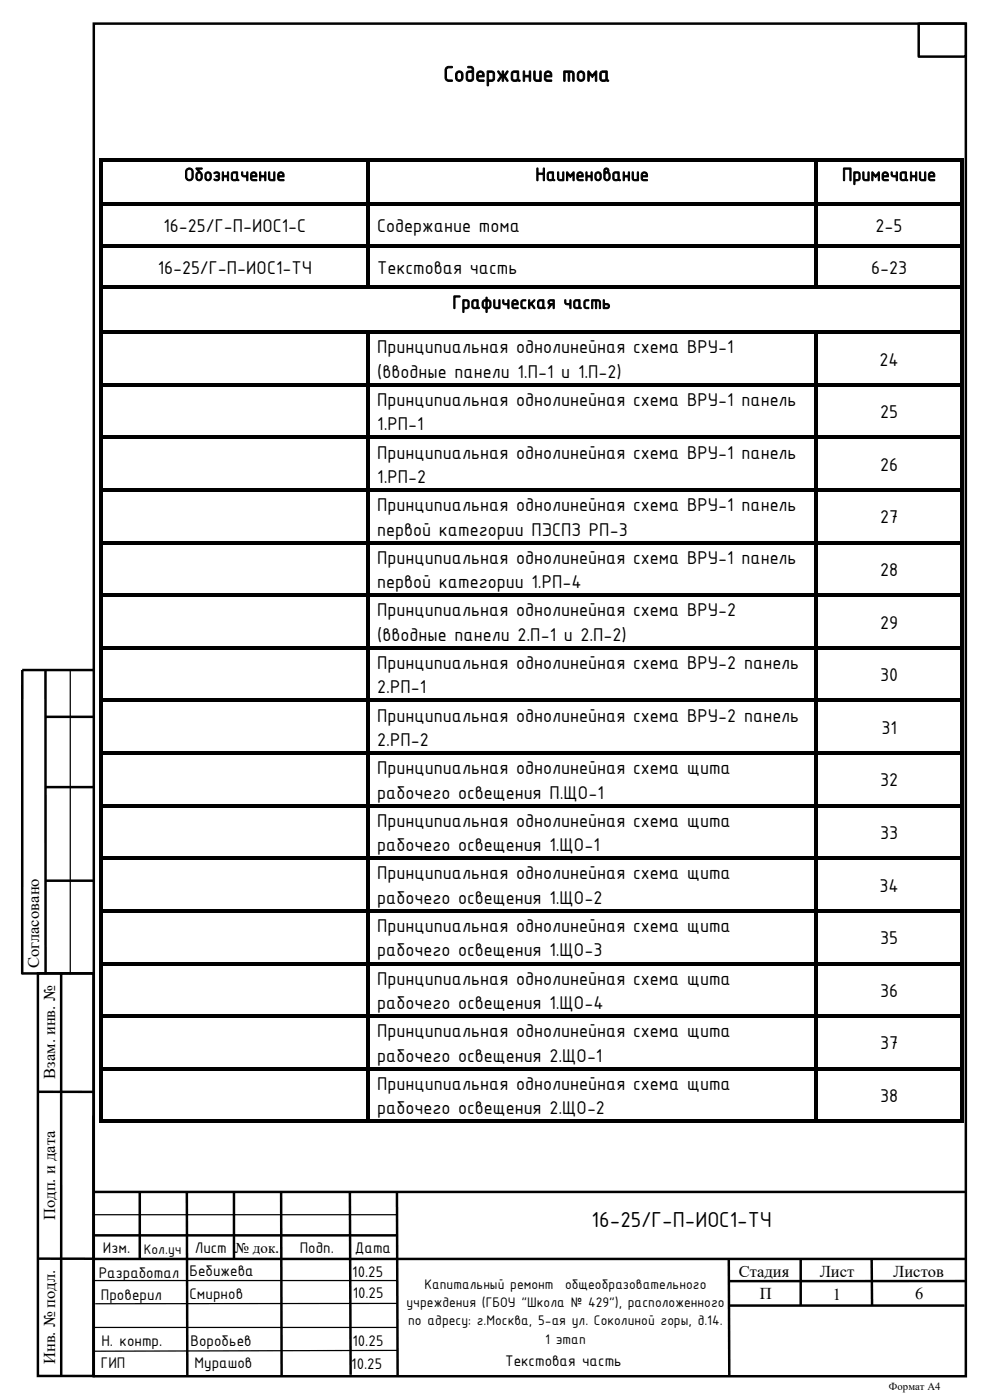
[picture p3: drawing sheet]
<svg xmlns="http://www.w3.org/2000/svg" width="210mm" height="297mm" viewBox="0 0 210 297" stroke-linecap="round" stroke-linejoin="round" font-family="sans-serif">
<defs><g id="words">
<g font-size="5">
<text x="94.1" y="17.3">Содержание тома</text>
<text x="125.5" y="260.3">16-25/Г-П-ИОС1-ТЧ</text>
</g>
<g font-size="4.2">
<text x="39.1" y="38.4">Обозначение</text>
<text x="113.6" y="38.4">Наименование</text>
<text x="178.6" y="38.4">Примечание</text>
<text x="34.7" y="49.2">16-25/Г-П-ИОС1-С</text>
<text x="80" y="49.2">Содержание тома</text>
<text x="185.8" y="49.2">2-5</text>
<text x="33.5" y="58">16-25/Г-П-ИОС1-ТЧ</text>
<text x="80" y="58">Текстовая часть</text>
<text x="184.8" y="58">6-23</text>
<text x="96" y="65.5">Графическая часть</text>
<text x="80" y="74.9">Принципиальная однолинейная схема ВРУ-1</text>
<text x="186.6" y="77.6">24</text>
<text x="80" y="80.1">(вводные панели 1.П-1 и 1.П-2)</text>
<text x="80" y="86.1">Принципиальная однолинейная схема ВРУ-1 панель</text>
<text x="186.7" y="88.7">25</text>
<text x="80" y="91.3">1.РП-1</text>
<text x="80" y="97.3">Принципиальная однолинейная схема ВРУ-1 панель</text>
<text x="186.7" y="99.9">26</text>
<text x="80" y="102.5">1.РП-2</text>
<text x="80" y="108.4">Принципиальная однолинейная схема ВРУ-1 панель</text>
<text x="80" y="113.6">первой категории ПЭСПЗ РП-3</text>
<text x="186.7" y="111.1">27</text>
<text x="80" y="119.6">Принципиальная однолинейная схема ВРУ-1 панель</text>
<text x="80" y="124.8">первой категории 1.РП-4</text>
<text x="186.7" y="122.2">28</text>
<text x="80" y="130.8">Принципиальная однолинейная схема ВРУ-2</text>
<text x="80" y="135.9">(вводные панели 2.П-1 и 2.П-2)</text>
<text x="186.7" y="133.4">29</text>
<text x="80" y="141.9">Принципиальная однолинейная схема ВРУ-2 панель</text>
<text x="80" y="147.1">2.РП-1</text>
<text x="186.7" y="144.5">30</text>
<text x="80" y="153.1">Принципиальная однолинейная схема ВРУ-2 панель</text>
<text x="187" y="155.7">31</text>
<text x="80" y="158.3">2.РП-2</text>
<text x="80" y="164.3">Принципиальная однолинейная схема щита</text>
<text x="186.7" y="166.9">32</text>
<text x="80" y="169.4">рабочего освещения П.ЩО-1</text>
<text x="80" y="175.4">Принципиальная однолинейная схема щита</text>
<text x="186.7" y="178">33</text>
<text x="80" y="180.6">рабочего освещения 1.ЩО-1</text>
<text x="80" y="186.6">Принципиальная однолинейная схема щита</text>
<text x="80" y="191.8">рабочего освещения 1.ЩО-2</text>
<text x="186.6" y="189.2">34</text>
<text x="80" y="197.8">Принципиальная однолинейная схема щита</text>
<text x="80" y="202.9">рабочего освещения 1.ЩО-3</text>
<text x="186.7" y="200.3">35</text>
<text x="80" y="208.9">Принципиальная однолинейная схема щита</text>
<text x="80" y="214.1">рабочего освещения 1.ЩО-4</text>
<text x="186.7" y="211.5">36</text>
<text x="80" y="220.1">Принципиальная однолинейная схема щита</text>
<text x="80" y="225.3">рабочего освещения 2.ЩО-1</text>
<text x="186.7" y="222.7">37</text>
<text x="80" y="231.3">Принципиальная однолинейная схема щита</text>
<text x="186.7" y="233.8">38</text>
<text x="80" y="236.4">рабочего освещения 2.ЩО-2</text>
</g>
<g font-size="3.5">
<text x="8.3" y="205.4" transform="rotate(-90 8.3 205.4)">Согласовано</text>
<text x="11.7" y="228.9" transform="rotate(-90 11.7 228.9)">Взам. инв. №</text>
<text x="11.7" y="258.9" transform="rotate(-90 11.7 258.9)">Подп. и дата</text>
<text x="21.8" y="265.9">Изм.</text>
<text x="41.3" y="265.9">Лист</text>
<text x="63.6" y="265.9">Подп.</text>
<text x="75.3" y="265.9">Дата</text>
<text x="21" y="271.2">Разработал Бебижева</text>
<text x="21.4" y="275.8">Проверил</text>
<text x="40.2" y="275.7">Смирнов</text>
<text x="74.7" y="270.9">10.25</text>
<text x="74.8" y="275.5">10.25</text>
<text x="156.7" y="270.9">Стадия</text>
<text x="161.2" y="275.7">П</text>
<text x="173.9" y="270.9">Лист</text>
<text x="176.6" y="275.9">1</text>
<text x="189.5" y="271">Листов</text>
<text x="194.2" y="275.7">6</text>
<text x="21.5" y="285.5">Н. контр.</text>
<text x="40.4" y="285.5">Воробьев</text>
<text x="74.8" y="285.5">10.25</text>
<text x="11.7" y="289.4" transform="rotate(-90 11.7 289.4)">Инв. № подл.</text>
<text x="21.4" y="290.3">ГИП</text>
<text x="41.3" y="290.3">Мурашов</text>
<text x="74.5" y="290.4">10.25</text>
<text x="107.2" y="289.9">Текстовая часть</text>
</g>
<g font-size="3.2">
<text x="30.5" y="266">Кол.уч</text>
<text x="49.8" y="265.8">№ док.</text>
<text x="90" y="273.5">Капитальный ремонт</text>
<text x="119.9" y="273.5">общеобразовательного</text>
<text x="86.3" y="277.4">учреждения (ГБОУ &quot;Школа № 429&quot;), расположенного</text>
<text x="86.6" y="281.2">по адресу: г.Москва, 5-ая ул. Соколиной горы, д.14.</text>
<text x="115.7" y="285.1">1 этап</text>
</g>
<text font-size="2.3" x="188.6" y="294.9">Формат А4</text>
</g></defs>
<g fill="none" stroke="#000" stroke-width=".53">
<path d="M19.9 5h185v287h-185zM9.6 142.2l.1 64.5M9.7 152.1h10.2M19.9 142.2h-15.2v64.5M9.6 167h10.3M9.7 186.9h10.2M4.6 206.5h15.3M8 206.5h11.8v85.5h-11.8zM13 206.5v85.4M8 231.7h11.8M19.8 236.7v55M20 252.9h185"/>
<path d="M29.7 253v14.1M39.6 253l.1 38.7M49.6 252.9v14.2M59.6 253l.1 38.7M74.2 252.8l.2 38.9M84.2 253l.1 38.7M8 267.1h11.8M19.8 267.1h185M19.8 262.1h64.6M154.6 267.3l.1 24.7M154.6 277h50M169.9 267v10.1"/>
<path d="M184.9 267l.1 10.1M204.8 271.8h-50.2"/>
</g>
<path d="M14.9 142.2v64.5M19.7 257.7h64.5M19.9 252.9h65M19.8 271.7h64.4M84.3 276.6h-64.1M19.9 281.7h64.5M84.4 286.5l-64.6 .2" fill="none" stroke="#000" stroke-width=".26"/>
<path d="M194.9 5h10v7h-10z" fill-rule="evenodd" fill="#fff"/>
<path d="M194.9 5h10v7h-10z" fill="none" stroke="#000" stroke-width=".53"/>
<g fill="#000">
<path d="M21.1 33.5h.8v.8h-.8z" fill-rule="evenodd"/>
<path d="M21.1 33.5h.8v.8h-.8z" fill-rule="evenodd"/>
<path d="M21.9 33.5h55.8v.8h-55.8z" fill-rule="evenodd"/>
<path d="M77.7 34.3h.8z" fill-rule="evenodd"/>
<path d="M77.7 33.5h.8v.8h-.8z" fill-rule="evenodd"/>
<path d="M78.5 33.5h94.3v.8h-94.3z" fill-rule="evenodd"/>
<path d="M172.8 34.3h.8z" fill-rule="evenodd"/>
<path d="M172.8 33.5h.8v.8h-.8z" fill-rule="evenodd"/>
<path d="M173.6 33.5h30.1v.8h-30.1z" fill-rule="evenodd"/>
<path d="M203.7 33.5h.8v.8h-.8z" fill-rule="evenodd"/>
<path d="M203.7 33.5h.8v.8h-.8z" fill-rule="evenodd"/>
<path d="M21.1 34.3h.8v8.7h-.8z" fill-rule="evenodd"/>
<path d="M21.1 43h.8v.8h-.8z" fill-rule="evenodd"/>
<path d="M21.1 43.8h.8v8h-.8z" fill-rule="evenodd"/>
<path d="M21.1 51.8h.8v.8h-.8z" fill-rule="evenodd"/>
<path d="M21.9 43h55.8v.7h-55.8z" fill-rule="evenodd"/>
<path d="M21.9 51.8h55.8v.7h-55.8z" fill-rule="evenodd"/>
<path d="M77.7 34.3h.8v8.7h-.8z" fill-rule="evenodd"/>
<path d="M77.7 43h.8v.8h-.8z" fill-rule="evenodd"/>
<path d="M77.7 43.8h.8v8h-.8z" fill-rule="evenodd"/>
<path d="M77.7 51.8h.8v.8h-.8z" fill-rule="evenodd"/>
<path d="M78.5 43h94.3v.7h-94.3z" fill-rule="evenodd"/>
<path d="M78.5 51.8h94.3v.7h-94.3z" fill-rule="evenodd"/>
<path d="M172.8 34.3h.8v8.7h-.8z" fill-rule="evenodd"/>
<path d="M172.8 43h.8v.8h-.8z" fill-rule="evenodd"/>
<path d="M172.8 43.8h.8v8h-.8z" fill-rule="evenodd"/>
<path d="M172.8 51.8h.8v.8h-.8z" fill-rule="evenodd"/>
<path d="M173.6 43h30.1v.7h-30.1z" fill-rule="evenodd"/>
<path d="M173.6 51.8h30.1v.7h-30.1z" fill-rule="evenodd"/>
<path d="M203.7 34.3h.8v8.7h-.8z" fill-rule="evenodd"/>
<path d="M203.7 43h.8v.8h-.8z" fill-rule="evenodd"/>
<path d="M203.7 43.8h.8v8h-.8z" fill-rule="evenodd"/>
<path d="M203.7 51.8h.8v.8h-.8z" fill-rule="evenodd"/>
<path d="M21.1 52.6h.8v8h-.8z" fill-rule="evenodd"/>
<path d="M21.1 60.6h.8v.8h-.8z" fill-rule="evenodd"/>
<path d="M21.1 61.4h.8v8.7h-.8z" fill-rule="evenodd"/>
<path d="M21.1 70.1h.8v.8h-.8z" fill-rule="evenodd"/>
<path d="M21.9 60.6h55.8v.7h-55.8z" fill-rule="evenodd"/>
<path d="M21.9 70.1h55.8v.8h-55.8z" fill-rule="evenodd"/>
<path d="M77.7 52.6h.8v8h-.8z" fill-rule="evenodd"/>
<path d="M77.7 60.6h.8v.7h-.8z" fill-rule="evenodd"/>
<path d="M77.7 70.9h.8z" fill-rule="evenodd"/>
<path d="M77.7 70.1h.8v.8h-.8z" fill-rule="evenodd"/>
<path d="M78.5 60.6h94.3v.7h-94.3z" fill-rule="evenodd"/>
<path d="M78.5 70.1h94.3v.8h-94.3z" fill-rule="evenodd"/>
<path d="M172.8 52.6h.8v8h-.8z" fill-rule="evenodd"/>
<path d="M172.8 60.6h.8v.7h-.8z" fill-rule="evenodd"/>
<path d="M172.8 70.9h.8z" fill-rule="evenodd"/>
<path d="M172.8 70.1h.8v.8h-.8z" fill-rule="evenodd"/>
<path d="M173.6 60.6h30.1v.7h-30.1z" fill-rule="evenodd"/>
<path d="M173.6 70.1h30.1v.8h-30.1z" fill-rule="evenodd"/>
<path d="M203.7 52.6h.8v8h-.8z" fill-rule="evenodd"/>
<path d="M203.7 60.6h.8v.8h-.8z" fill-rule="evenodd"/>
<path d="M203.7 61.4h.8v8.7h-.8z" fill-rule="evenodd"/>
<path d="M203.7 70.1h.8v.8h-.8z" fill-rule="evenodd"/>
<path d="M21.1 70.9h.8v10.3h-.8z" fill-rule="evenodd"/>
<path d="M21.1 81.2h.8v.8h-.8z" fill-rule="evenodd"/>
<path d="M21.1 82.1h.8v10.3h-.8z" fill-rule="evenodd"/>
<path d="M21.1 92.4h.8v.8h-.8z" fill-rule="evenodd"/>
<path d="M21.9 81.2h55.8v.8h-55.8z" fill-rule="evenodd"/>
<path d="M21.9 92.4h55.8v.8h-55.8z" fill-rule="evenodd"/>
<path d="M77.7 70.9h.8v10.3h-.8z" fill-rule="evenodd"/>
<path d="M77.7 81.2h.8v.8h-.8z" fill-rule="evenodd"/>
<path d="M77.7 82.1h.8v10.3h-.8z" fill-rule="evenodd"/>
<path d="M77.7 92.4h.8v.8h-.8z" fill-rule="evenodd"/>
<path d="M78.5 81.2h94.3v.8h-94.3z" fill-rule="evenodd"/>
<path d="M78.5 92.4h94.3v.8h-94.3z" fill-rule="evenodd"/>
<path d="M172.8 70.9h.8v10.3h-.8z" fill-rule="evenodd"/>
<path d="M172.8 81.2h.8v.8h-.8z" fill-rule="evenodd"/>
<path d="M172.8 82.1h.8v10.3h-.8z" fill-rule="evenodd"/>
<path d="M172.8 92.4h.8v.8h-.8z" fill-rule="evenodd"/>
<path d="M173.6 81.2h30.1v.8h-30.1z" fill-rule="evenodd"/>
<path d="M173.6 92.4h30.1v.8h-30.1z" fill-rule="evenodd"/>
<path d="M203.7 70.9h.8v10.3h-.8z" fill-rule="evenodd"/>
<path d="M203.7 81.2h.8v.8h-.8z" fill-rule="evenodd"/>
<path d="M203.7 82.1h.8v10.3h-.8z" fill-rule="evenodd"/>
<path d="M203.7 92.4h.8v.8h-.8z" fill-rule="evenodd"/>
<path d="M21.1 93.2h.8v10.4h-.8z" fill-rule="evenodd"/>
<path d="M21.1 103.6h.8v.8h-.8z" fill-rule="evenodd"/>
<path d="M21.1 104.4h.8v10.3h-.8z" fill-rule="evenodd"/>
<path d="M21.1 114.7h.8v.8h-.8z" fill-rule="evenodd"/>
<path d="M21.9 103.6h55.8v.8h-55.8z" fill-rule="evenodd"/>
<path d="M21.9 114.7h55.8v.8h-55.8z" fill-rule="evenodd"/>
<path d="M77.7 93.2h.8v10.4h-.8z" fill-rule="evenodd"/>
<path d="M77.7 103.6h.8v.8h-.8z" fill-rule="evenodd"/>
<path d="M77.7 104.4h.8v10.3h-.8z" fill-rule="evenodd"/>
<path d="M77.7 114.7h.8v.8h-.8z" fill-rule="evenodd"/>
<path d="M78.5 103.6h94.3v.8h-94.3z" fill-rule="evenodd"/>
<path d="M78.5 114.7h94.3v.8h-94.3z" fill-rule="evenodd"/>
<path d="M172.8 93.2h.8v10.4h-.8z" fill-rule="evenodd"/>
<path d="M172.8 103.6h.8v.8h-.8z" fill-rule="evenodd"/>
<path d="M172.8 104.4h.8v10.3h-.8z" fill-rule="evenodd"/>
<path d="M172.8 114.7h.8v.8h-.8z" fill-rule="evenodd"/>
<path d="M173.6 103.6h30.1v.8h-30.1z" fill-rule="evenodd"/>
<path d="M173.6 114.7h30.1v.8h-30.1z" fill-rule="evenodd"/>
<path d="M203.7 93.2h.8v10.4h-.8z" fill-rule="evenodd"/>
<path d="M203.7 103.6h.8v.8h-.8z" fill-rule="evenodd"/>
<path d="M203.7 104.4h.8v10.3h-.8z" fill-rule="evenodd"/>
<path d="M203.7 114.7h.8v.8h-.8z" fill-rule="evenodd"/>
<path d="M21.1 115.5h.8v10.4h-.8z" fill-rule="evenodd"/>
<path d="M21.1 125.9h.8v.8h-.8z" fill-rule="evenodd"/>
<path d="M21.1 126.7h.8v10.4h-.8z" fill-rule="evenodd"/>
<path d="M21.1 137.1h.8v.8h-.8z" fill-rule="evenodd"/>
<path d="M21.9 125.9h55.8v.8h-55.8z" fill-rule="evenodd"/>
<path d="M21.9 137.1h55.8v.8h-55.8z" fill-rule="evenodd"/>
<path d="M77.7 115.5h.8v10.4h-.8z" fill-rule="evenodd"/>
<path d="M77.7 125.9h.8v.8h-.8z" fill-rule="evenodd"/>
<path d="M77.7 126.7h.8v10.4h-.8z" fill-rule="evenodd"/>
<path d="M77.7 137.1h.8v.8h-.8z" fill-rule="evenodd"/>
<path d="M78.5 125.9h94.3v.8h-94.3z" fill-rule="evenodd"/>
<path d="M78.5 137.1h94.3v.8h-94.3z" fill-rule="evenodd"/>
<path d="M172.8 115.5h.8v10.4h-.8z" fill-rule="evenodd"/>
<path d="M172.8 125.9h.8v.8h-.8z" fill-rule="evenodd"/>
<path d="M172.8 126.7h.8v10.4h-.8z" fill-rule="evenodd"/>
<path d="M172.8 137.1h.8v.8h-.8z" fill-rule="evenodd"/>
<path d="M173.6 125.9h30.1v.8h-30.1z" fill-rule="evenodd"/>
<path d="M173.6 137.1h30.1v.8h-30.1z" fill-rule="evenodd"/>
<path d="M203.7 115.5h.8v10.4h-.8z" fill-rule="evenodd"/>
<path d="M203.7 125.9h.8v.8h-.8z" fill-rule="evenodd"/>
<path d="M203.7 126.7h.8v10.4h-.8z" fill-rule="evenodd"/>
<path d="M203.7 137.1h.8v.8h-.8z" fill-rule="evenodd"/>
<path d="M21.1 137.9h.8v10.3h-.8z" fill-rule="evenodd"/>
<path d="M21.1 148.2h.8v.8h-.8z" fill-rule="evenodd"/>
<path d="M21.1 149h.8v10.4h-.8z" fill-rule="evenodd"/>
<path d="M21.9 148.2h55.8v.8h-55.8z" fill-rule="evenodd"/>
<path d="M77.7 137.9h.8v10.3h-.8z" fill-rule="evenodd"/>
<path d="M77.7 148.2h.8v.8h-.8z" fill-rule="evenodd"/>
<path d="M77.7 149h.8v10.4h-.8z" fill-rule="evenodd"/>
<path d="M78.5 148.2h94.3v.8h-94.3z" fill-rule="evenodd"/>
<path d="M172.8 137.9h.8v10.3h-.8z" fill-rule="evenodd"/>
<path d="M172.8 148.2h.8v.8h-.8z" fill-rule="evenodd"/>
<path d="M172.8 149h.8v10.4h-.8z" fill-rule="evenodd"/>
<path d="M173.6 148.2h30.1v.8h-30.1z" fill-rule="evenodd"/>
<path d="M203.7 137.9h.8v10.3h-.8z" fill-rule="evenodd"/>
<path d="M203.7 148.2h.8v.8h-.8z" fill-rule="evenodd"/>
<path d="M203.7 149h.8v10.4h-.8z" fill-rule="evenodd"/>
<path d="M21.1 159.4h.8v.8h-.8z" fill-rule="evenodd"/>
<path d="M21.1 160.2h.8v10.4h-.8z" fill-rule="evenodd"/>
<path d="M21.1 170.6h.8v.8h-.8z" fill-rule="evenodd"/>
<path d="M21.9 159.4h55.8v.8h-55.8z" fill-rule="evenodd"/>
<path d="M21.9 170.6h55.8v.7h-55.8z" fill-rule="evenodd"/>
<path d="M77.7 159.4h.8v.8h-.8z" fill-rule="evenodd"/>
<path d="M77.7 160.2h.8v10.4h-.8z" fill-rule="evenodd"/>
<path d="M77.7 170.6h.8v.8h-.8z" fill-rule="evenodd"/>
<path d="M78.5 159.4h94.3v.8h-94.3z" fill-rule="evenodd"/>
<path d="M78.5 170.6h94.3v.7h-94.3z" fill-rule="evenodd"/>
<path d="M172.8 159.4h.8v.8h-.8z" fill-rule="evenodd"/>
<path d="M172.8 160.2h.8v10.4h-.8z" fill-rule="evenodd"/>
<path d="M172.8 170.6h.8v.8h-.8z" fill-rule="evenodd"/>
<path d="M173.6 159.4h30.1v.8h-30.1z" fill-rule="evenodd"/>
<path d="M173.6 170.6h30.1v.7h-30.1z" fill-rule="evenodd"/>
<path d="M203.7 159.4h.8v.8h-.8z" fill-rule="evenodd"/>
<path d="M203.7 160.2h.8v10.4h-.8z" fill-rule="evenodd"/>
<path d="M203.7 170.6h.8v.8h-.8z" fill-rule="evenodd"/>
<path d="M21.1 171.4h.8v10.3h-.8z" fill-rule="evenodd"/>
<path d="M21.1 181.7h.8v.8h-.8z" fill-rule="evenodd"/>
<path d="M21.1 182.5h.8v10.4h-.8z" fill-rule="evenodd"/>
<path d="M21.1 192.9h.8v.8h-.8z" fill-rule="evenodd"/>
<path d="M21.9 181.7h55.8v.8h-55.8z" fill-rule="evenodd"/>
<path d="M21.9 192.9h55.8v.8h-55.8z" fill-rule="evenodd"/>
<path d="M77.7 171.4h.8v10.3h-.8z" fill-rule="evenodd"/>
<path d="M77.7 181.7h.8v.8h-.8z" fill-rule="evenodd"/>
<path d="M77.7 182.5h.8v10.4h-.8z" fill-rule="evenodd"/>
<path d="M77.7 192.9h.8v.8h-.8z" fill-rule="evenodd"/>
<path d="M78.5 181.7h94.3v.8h-94.3z" fill-rule="evenodd"/>
<path d="M78.5 192.9h94.3v.8h-94.3z" fill-rule="evenodd"/>
<path d="M172.8 171.4h.8v10.3h-.8z" fill-rule="evenodd"/>
<path d="M172.8 181.7h.8v.8h-.8z" fill-rule="evenodd"/>
<path d="M172.8 182.5h.8v10.4h-.8z" fill-rule="evenodd"/>
<path d="M172.8 192.9h.8v.8h-.8z" fill-rule="evenodd"/>
<path d="M173.6 181.7h30.1v.8h-30.1z" fill-rule="evenodd"/>
<path d="M173.6 192.9h30.1v.8h-30.1z" fill-rule="evenodd"/>
<path d="M203.7 171.4h.8v10.3h-.8z" fill-rule="evenodd"/>
<path d="M203.7 181.7h.8v.8h-.8z" fill-rule="evenodd"/>
<path d="M203.7 182.5h.8v10.4h-.8z" fill-rule="evenodd"/>
<path d="M203.7 192.9h.8v.8h-.8z" fill-rule="evenodd"/>
<path d="M21.1 193.7h.8v10.4h-.8z" fill-rule="evenodd"/>
<path d="M21.1 204.1h.8v.8h-.8z" fill-rule="evenodd"/>
<path d="M21.1 204.9h.8v10.3h-.8z" fill-rule="evenodd"/>
<path d="M21.1 215.2h.8v.8h-.8z" fill-rule="evenodd"/>
<path d="M21.9 204.1h55.8v.7h-55.8z" fill-rule="evenodd"/>
<path d="M21.9 215.2h55.8v.8h-55.8z" fill-rule="evenodd"/>
<path d="M77.7 193.7h.8v10.4h-.8z" fill-rule="evenodd"/>
<path d="M77.7 204.1h.8v.8h-.8z" fill-rule="evenodd"/>
<path d="M77.7 204.9h.8v10.3h-.8z" fill-rule="evenodd"/>
<path d="M77.7 215.2h.8v.8h-.8z" fill-rule="evenodd"/>
<path d="M78.5 204.1h94.3v.7h-94.3z" fill-rule="evenodd"/>
<path d="M78.5 215.2h94.3v.8h-94.3z" fill-rule="evenodd"/>
<path d="M172.8 193.7h.8v10.4h-.8z" fill-rule="evenodd"/>
<path d="M172.8 204.1h.8v.8h-.8z" fill-rule="evenodd"/>
<path d="M172.8 204.9h.8v10.3h-.8z" fill-rule="evenodd"/>
<path d="M172.8 215.2h.8v.8h-.8z" fill-rule="evenodd"/>
<path d="M173.6 204.1h30.1v.7h-30.1z" fill-rule="evenodd"/>
<path d="M173.6 215.2h30.1v.8h-30.1z" fill-rule="evenodd"/>
<path d="M203.7 193.7h.8v10.4h-.8z" fill-rule="evenodd"/>
<path d="M203.7 204.1h.8v.8h-.8z" fill-rule="evenodd"/>
<path d="M203.7 204.9h.8v10.3h-.8z" fill-rule="evenodd"/>
<path d="M203.7 215.2h.8v.8h-.8z" fill-rule="evenodd"/>
<path d="M21.1 216h.8v10.4h-.8z" fill-rule="evenodd"/>
<path d="M21.1 226.4h.8v.8h-.8z" fill-rule="evenodd"/>
<path d="M21.1 227.2h.8v10.4h-.8z" fill-rule="evenodd"/>
<path d="M21.1 237.6h.8v.7h-.8z" fill-rule="evenodd"/>
<path d="M21.1 237.6h.8v.7h-.8z" fill-rule="evenodd"/>
<path d="M21.9 226.4h55.8v.8h-55.8z" fill-rule="evenodd"/>
<path d="M21.9 237.6h55.8v.7h-55.8z" fill-rule="evenodd"/>
<path d="M77.7 216h.8v10.4h-.8z" fill-rule="evenodd"/>
<path d="M77.7 226.4h.8v.8h-.8z" fill-rule="evenodd"/>
<path d="M77.7 227.2h.8v10.4h-.8z" fill-rule="evenodd"/>
<path d="M77.7 237.6h.8v.7h-.8z" fill-rule="evenodd"/>
<path d="M78.5 226.4h94.3v.8h-94.3z" fill-rule="evenodd"/>
<path d="M78.5 237.6h94.3v.7h-94.3z" fill-rule="evenodd"/>
<path d="M172.8 216h.8v10.4h-.8z" fill-rule="evenodd"/>
<path d="M172.8 226.4h.8v.8h-.8z" fill-rule="evenodd"/>
<path d="M172.8 227.2h.8v10.4h-.8z" fill-rule="evenodd"/>
<path d="M172.8 237.6h.8v.7h-.8z" fill-rule="evenodd"/>
<path d="M173.6 226.4h30.1v.8h-30.1z" fill-rule="evenodd"/>
<path d="M173.6 237.6h30.1v.7h-30.1z" fill-rule="evenodd"/>
<path d="M203.7 216h.8v10.4h-.8z" fill-rule="evenodd"/>
<path d="M203.7 226.4h.8v.8h-.8z" fill-rule="evenodd"/>
<path d="M203.7 227.2h.8v10.4h-.8z" fill-rule="evenodd"/>
<path d="M203.7 237.6h.8v.7h-.8z" fill-rule="evenodd"/>
<path d="M203.7 237.6h.8v.7h-.8z" fill-rule="evenodd"/>
</g>
<use href="#words"/>
</svg>
